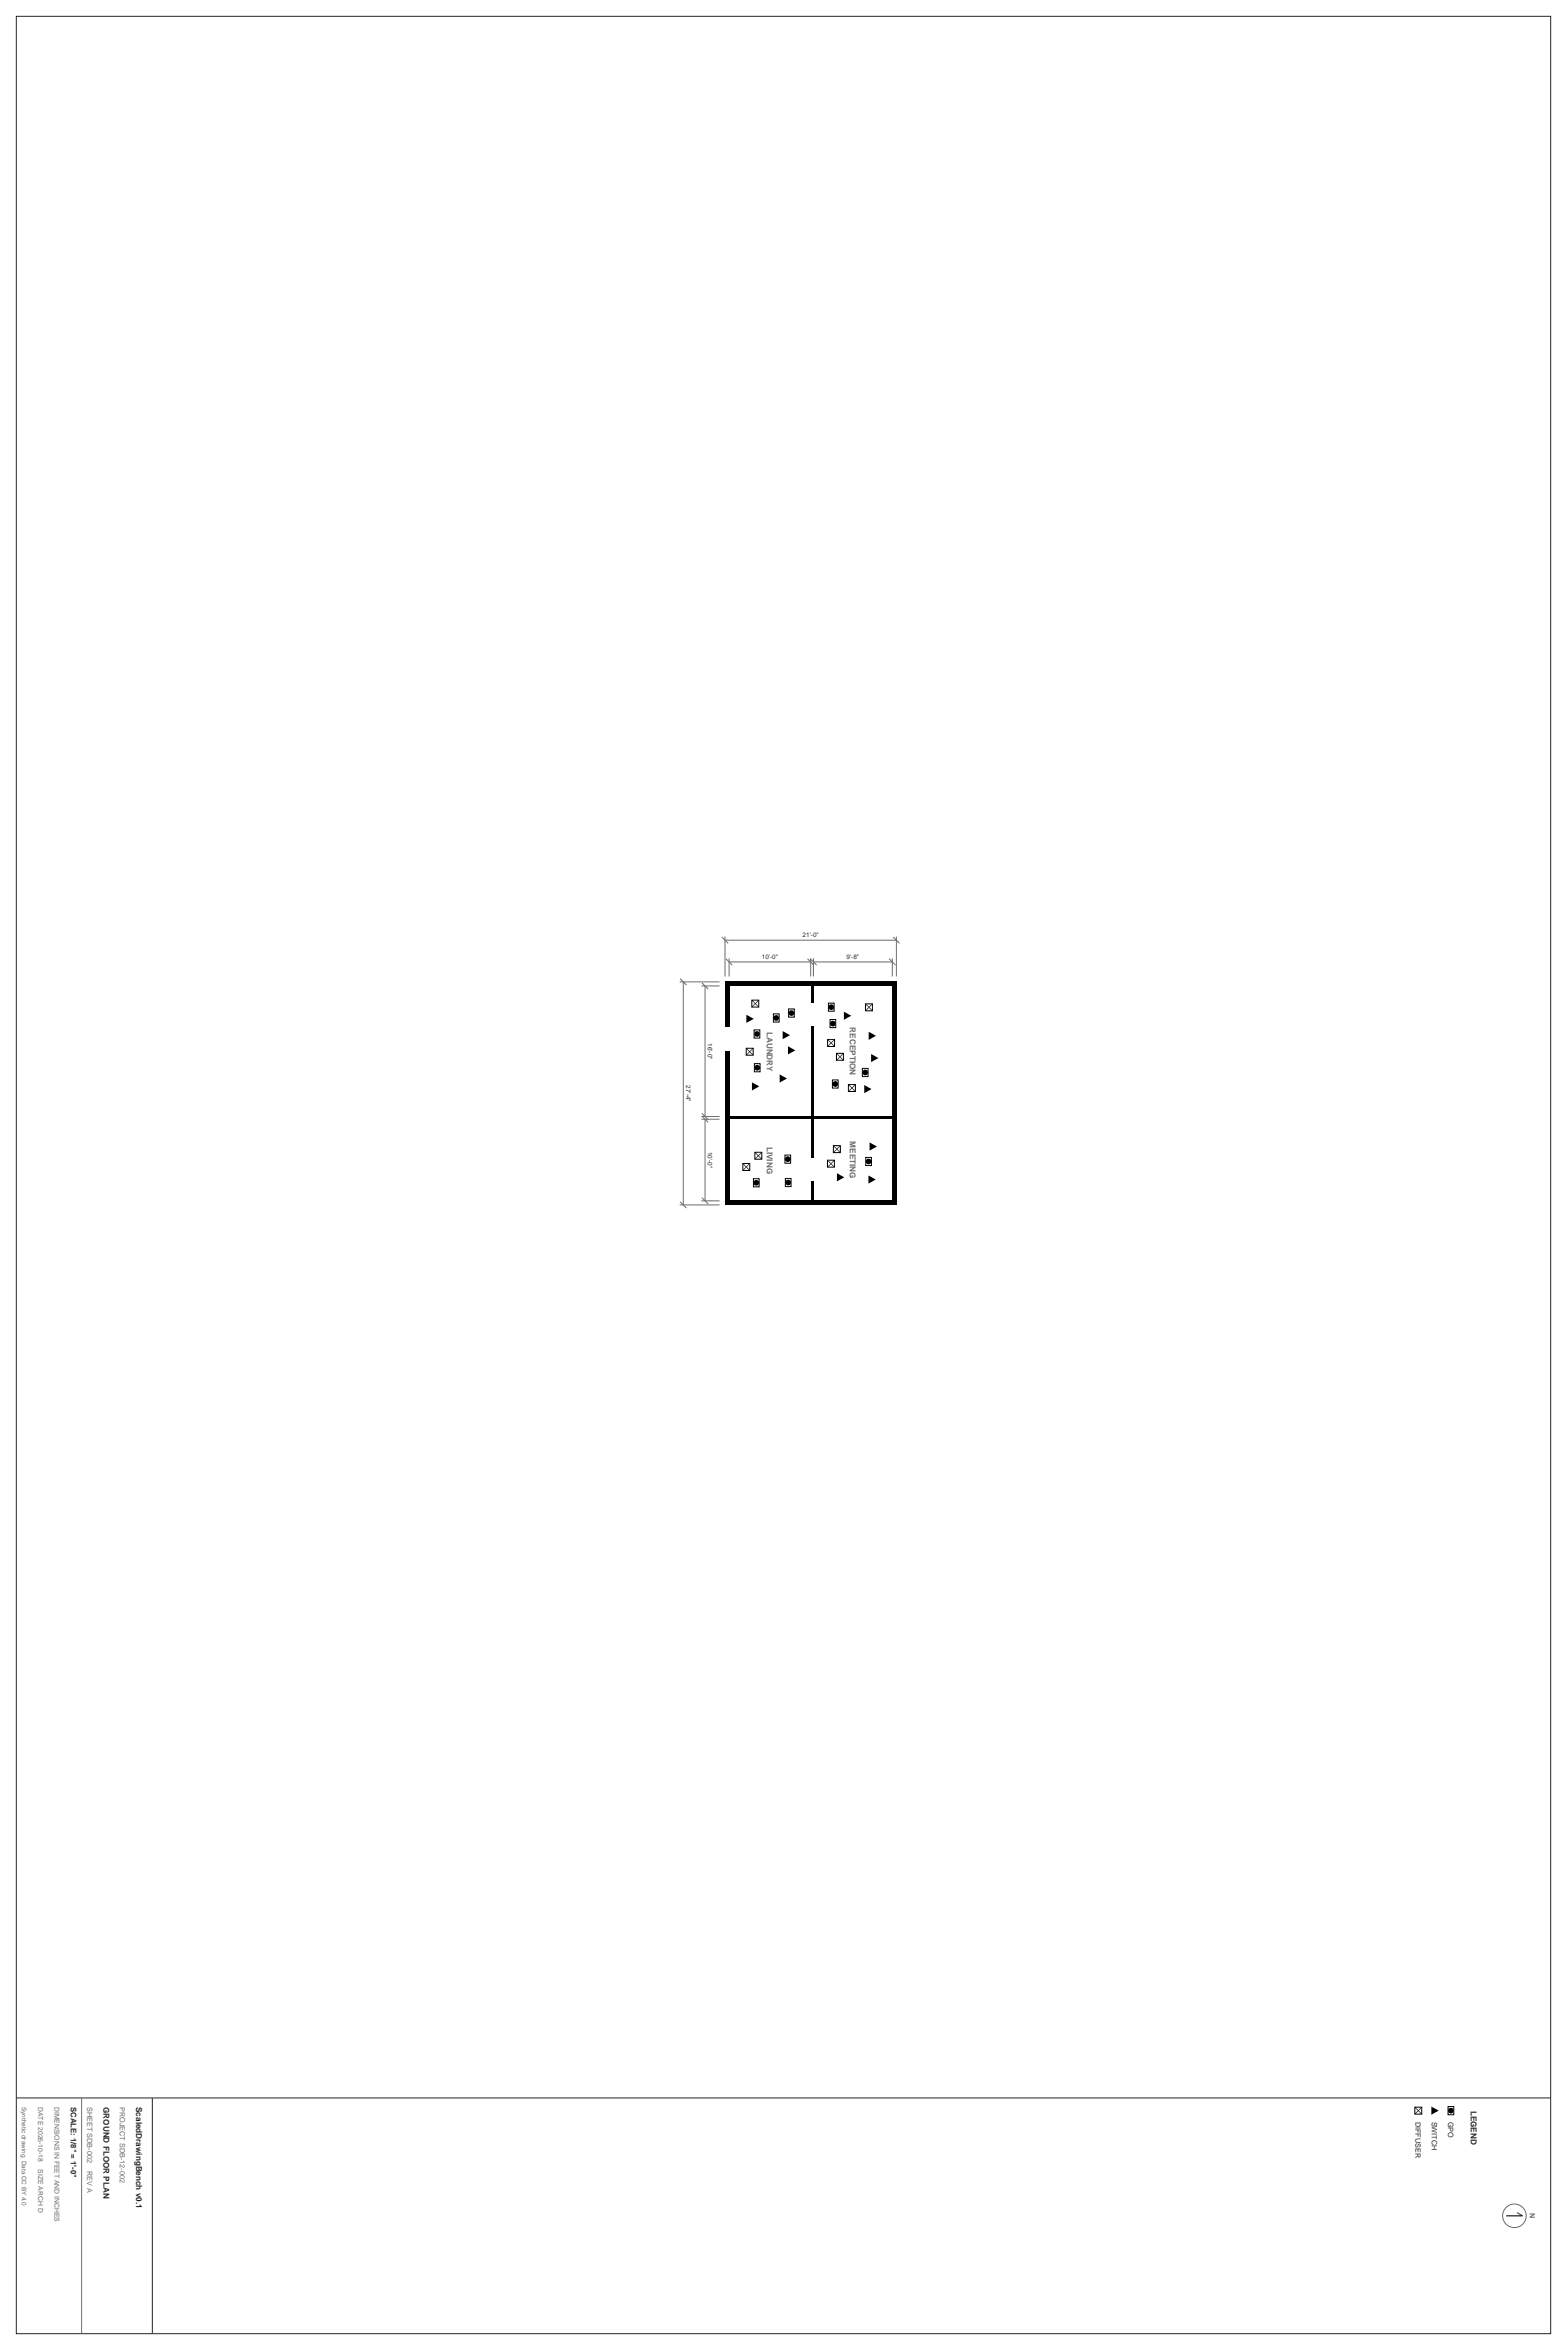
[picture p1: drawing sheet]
<svg xmlns="http://www.w3.org/2000/svg" width="610mm" height="914mm" viewBox="0 0 610 914" stroke-linecap="round" stroke-linejoin="round" font-family="sans-serif">
<defs><g id="words">
<g font-size="3.2" fill="#666b75">
<text x="298.4" y="401.5" transform="rotate(90 298.4 401.5)">LAUNDRY</text>
<text x="330.7" y="399.8" transform="rotate(90 330.7 399.8)">RECEPTION</text>
<text x="298.4" y="446.2" transform="rotate(90 298.4 446.2)">LIVING</text>
<text x="330.7" y="444.1" transform="rotate(90 330.7 444.1)">MEETING</text>
</g>
<g font-size="3.2" fill="#26262e">
<text x="40.2" y="819.9" transform="rotate(90 40.2 819.9)">GROUND FLOOR PLAN</text>
<text x="52.9" y="819.9" transform="rotate(90 52.9 819.9)">ScaledDrawingBench v0.1</text>
<text x="572.2" y="821.3" transform="rotate(90 572.2 821.3)">LEGEND</text>
</g>
<text font-size="3" fill="#26262e" x="27.5" y="819.9" transform="rotate(90 27.5 819.9)">SCALE: 1/8&quot; = 1'-0&quot;</text>
<g font-size="2.8" fill="#666b75">
<text x="33.9" y="819.9" transform="rotate(90 33.9 819.9)">SHEET SDB-002</text>
<text x="46.6" y="819.9" transform="rotate(90 46.6 819.9)">PROJECT SDB-12-002</text>
<text x="33.9" y="844.6" transform="rotate(90 33.9 844.6)">REV A</text>
<text x="595.1" y="861.2" transform="rotate(90 595.1 861.2)">N</text>
</g>
<g font-size="2.8" fill="#26262e">
<text x="550.7" y="825.5" transform="rotate(90 550.7 825.5)">DIFFUSER</text>
<text x="557" y="825.5" transform="rotate(90 557 825.5)">SWITCH</text>
<text x="563.4" y="825.5" transform="rotate(90 563.4 825.5)">GPO</text>
</g>
<g font-size="2.6" fill="#666b75">
<text x="14.8" y="819.9" transform="rotate(90 14.8 819.9)">DATE 2026-10-18</text>
<text x="21.2" y="819.9" transform="rotate(90 21.2 819.9)">DIMENSIONS IN FEET AND INCHES</text>
<text x="14.8" y="844.1" transform="rotate(90 14.8 844.1)">SIZE ARCH D</text>
</g>
<g font-size="2.5" fill="#26262e">
<text x="312.2" y="364.8">21'-0&quot;</text>
<text x="296.4" y="373.2">10'-0&quot;</text>
<text x="329.3" y="373.2">9'-8&quot;</text>
<text x="275.3" y="405.9" transform="rotate(90 275.3 405.9)">16'-0&quot;</text>
<text x="266.9" y="422.3" transform="rotate(90 266.9 422.3)">27'-4&quot;</text>
<text x="275.3" y="448.2" transform="rotate(90 275.3 448.2)">10'-0&quot;</text>
</g>
<text font-size="2.5" fill="#666b75" x="8.5" y="819.9" transform="rotate(90 8.5 819.9)">Synthetic drawing. Data CC BY 4.0</text>
</g></defs>
<path d="M6.3 6.3h596.9v901.7h-596.9zM6.3 816.3h596.9" fill="none" stroke="#26262e" stroke-width=".39"/>
<path d="M282 382.1h66.7v1.5h-66.7zM282 382.1h1.6v17.4h-1.6zM315.4 382.9h1v7.1h-1zM315.4 399.5h1v35.5h-1zM347.1 382.1h1.6v86.7h-1.6zM282 409h1.6v59.8h-1.6zM282.8 434.4h65.1v1.1h-65.1zM315.4 435h1v15.3h-1zM315.4 459.8h1v8.2h-1zM282 467.3h66.7v1.5h-66.7z" fill="#000"/>
<path d="M292.5 389.2h2.7v2.7h-2.7z" fill="#fff" stroke="#000" stroke-width=".39"/>
<path d="M292.6 389.1l2.7 2.7-.2 .2-2.7-2.7zM295.1 389.1l.2 .2-2.7 2.7-.2-.2zM328.3 393.6l2.9 1.6-2.9 1.6z" fill="#000"/>
<path d="M293.4 400.7h2.2v3.2h-2.2z" fill="#fff" stroke="#000" stroke-width=".39"/>
<circle cx="294.5" cy="402.3" r="1.11" fill="#000"/>
<path d="M324.2 445.8h2.7v2.7h-2.7z" fill="#fff" stroke="#000" stroke-width=".39"/>
<path d="M306.6 407.1l2.8 1.6-2.8 1.6zM324.3 445.7l2.7 2.7-.2 .2-2.7-2.7zM326.8 445.7l.2 .2-2.7 2.7-.2-.2z" fill="#000"/>
<path d="M322.9 396.7h2.2v3.2h-2.2z" fill="#fff" stroke="#000" stroke-width=".39"/>
<circle cx="324" cy="398.3" r="1.11" fill="#000"/>
<path d="M336.8 450.4h2.2v3.1h-2.2z" fill="#fff" stroke="#000" stroke-width=".39"/>
<circle cx="337.9" cy="451.9" r="1.11" fill="#000"/>
<path d="M289 452.7h2.7v2.7h-2.7z" fill="#fff" stroke="#000" stroke-width=".39"/>
<path d="M289.1 452.6l2.7 2.7-.2 .2-2.7-2.7zM291.6 452.6l.2 .2-2.7 2.7-.2-.2z" fill="#000"/>
<path d="M293.1 458.6h2.2v3.2h-2.2z" fill="#fff" stroke="#000" stroke-width=".39"/>
<circle cx="294.2" cy="460.2" r="1.11" fill="#000"/>
<path d="M305.4 449.4h2.2v3.2h-2.2z" fill="#fff" stroke="#000" stroke-width=".39"/>
<g fill="#000">
<path d="M290.4 394.8l2.8 1.6-2.8 1.6z"/>
<circle cx="306.5" cy="451" r="1.11"/>
</g>
<path d="M325.4 409.9h2.7v2.7h-2.7z" fill="#fff" stroke="#000" stroke-width=".39"/>
<path d="M325.5 409.8l2.7 2.7-.2 .1-2.7-2.6zM328 409.8l.2 .2-2.7 2.6-.2-.1zM292.5 421.1l2.9 1.6-2.9 1.6zM325.6 456.5l2.8 1.6-2.8 1.6z" fill="#000"/>
<path d="M293.7 448.4h2.7v2.7h-2.7z" fill="#fff" stroke="#000" stroke-width=".39"/>
<path d="M338.9 410.1l2.8 1.6-2.8 1.6zM293.7 448.3l2.7 2.7-.1 .1-2.7-2.7zM296.3 448.3l.1 .1-2.7 2.7-.1-.1z" fill="#000"/>
<path d="M300.9 394.5h2.2v3.2h-2.2z" fill="#fff" stroke="#000" stroke-width=".39"/>
<g fill="#000">
<path d="M304.5 401.2l2.8 1.6-2.8 1.6zM336.2 422.2l2.9 1.6-2.9 1.6z"/>
<circle cx="302" cy="396.1" r="1.11"/>
</g>
<path d="M306.8 392.6h2.2v3.2h-2.2z" fill="#fff" stroke="#000" stroke-width=".39"/>
<circle cx="307.9" cy="394.2" r="1.11" fill="#000"/>
<path d="M336.7 390.6h2.7v2.7h-2.7z" fill="#fff" stroke="#000" stroke-width=".39"/>
<path d="M336.8 390.5l2.7 2.7-.2 .2-2.7-2.7zM339.3 390.5l.2 .2-2.7 2.7-.2-.2zM303.3 418.1l2.9 1.5-2.9 1.6zM337.9 401.5l2.9 1.5-2.9 1.6z" fill="#000"/>
<path d="M293.5 413.9h2.2v3.1h-2.2z" fill="#fff" stroke="#000" stroke-width=".39"/>
<circle cx="294.6" cy="415.5" r="1.11" fill="#000"/>
<path d="M322 404.5h2.7v2.7h-2.7z" fill="#fff" stroke="#000" stroke-width=".39"/>
<path d="M322.1 404.4l2.7 2.7-.2 .2-2.7-2.7zM324.6 404.4l.2 .2-2.7 2.7-.2-.2z" fill="#000"/>
<path d="M323.8 420.2h2.3v3.2h-2.3z" fill="#fff" stroke="#000" stroke-width=".39"/>
<circle cx="324.9" cy="421.8" r="1.11" fill="#000"/>
<path d="M305.5 458.5h2.2v3.2h-2.2z" fill="#fff" stroke="#000" stroke-width=".39"/>
<g fill="#000">
<path d="M337.8 457.4l2.9 1.6-2.9 1.6z"/>
<circle cx="306.6" cy="460.1" r="1.11"/>
</g>
<path d="M290.3 407.9h2.7v2.7h-2.7z" fill="#fff" stroke="#000" stroke-width=".39"/>
<path d="M290.4 407.8l2.7 2.7-.2 .2-2.7-2.7zM292.9 407.8l.2 .2-2.7 2.7-.2-.2zM338.3 444.5l2.8 1.6-2.8 1.6z" fill="#000"/>
<path d="M322.3 390.3h2.2v3.2h-2.2z" fill="#fff" stroke="#000" stroke-width=".39"/>
<circle cx="323.4" cy="391.9" r="1.11" fill="#000"/>
<path d="M330.1 422h2.6v2.7h-2.6z" fill="#fff" stroke="#000" stroke-width=".39"/>
<path d="M330.1 421.9l2.7 2.7-.1 .2-2.7-2.7zM332.7 421.9l.1 .2-2.7 2.7-.1-.2z" fill="#000"/>
<path d="M335.5 415.7h2.2v3.2h-2.2z" fill="#fff" stroke="#000" stroke-width=".39"/>
<circle cx="336.6" cy="417.3" r="1.11" fill="#000"/>
<path d="M321.9 451.4h2.7v2.7h-2.7z" fill="#fff" stroke="#000" stroke-width=".39"/>
<path d="M322 451.4l2.7 2.7-.2 .1-2.7-2.7zM324.5 451.4l.2 .1-2.7 2.7-.2-.1z" fill="#000"/>
<g fill="none" stroke="#666b75" stroke-width=".39">
<path d="M280.8 364.6l2.5 2.5M282 364.4v15.5M282 365.8h66.7M282.4 373.1l2.5 2.4M283.6 372.9v7M283.6 374.3h31.8M314.1 373.1l2.5 2.4M315.2 373.1l2.5 2.4M315.4 372.9v7M316.4 374.3h30.7M316.4 372.9v7M345.9 373.1l2.5 2.4"/>
<path d="M347.1 372.9v7M347.5 364.6l2.5 2.5M348.7 364.4v15.5M264.4 382.1h15.5M264.6 380.8l2.5 2.5M265.8 382.1v86.7M272.9 383.6h7M273 382.4l2.5 2.5M274.3 383.6v50.8M272.9 434.4h7M272.9 435.5h7M273 433.2l2.5 2.5"/>
<path d="M273 434.3l2.5 2.4M274.3 435.5v31.8M264.4 468.8h15.5M264.6 467.6l2.5 2.5M272.9 467.3h7M273 466l2.5 2.5"/>
<circle cx="589.1" cy="862.2" r="4.6"/>
</g>
<path d="M586 862.2h6.3" fill="none" stroke="#26262e" stroke-width=".49"/>
<path d="M590.2 861l2.1 1.2" fill="none" stroke="#26262e" stroke-width=".39"/>
<path d="M563.3 819.7h2.3v3.2h-2.3z" fill="#fff" stroke="#000" stroke-width=".39"/>
<g fill="#000">
<path d="M556.8 819.7l2.9 1.6-2.9 1.6z"/>
<circle cx="564.4" cy="821.3" r="1.11"/>
</g>
<path d="M550.4 819.9h2.7v2.7h-2.7z" fill="#fff" stroke="#000" stroke-width=".39"/>
<path d="M550.5 819.8l2.7 2.7-.2 .2-2.7-2.7zM553 819.8l.2 .2-2.7 2.7-.2-.2z" fill="#000"/>
<path d="M59.3 816.3v91.7" fill="none" stroke="#26262e" stroke-width=".39"/>
<path d="M31.7 816.3v91.7" fill="none" stroke="#666b75" stroke-width=".39"/>
<use href="#words"/>
</svg>
